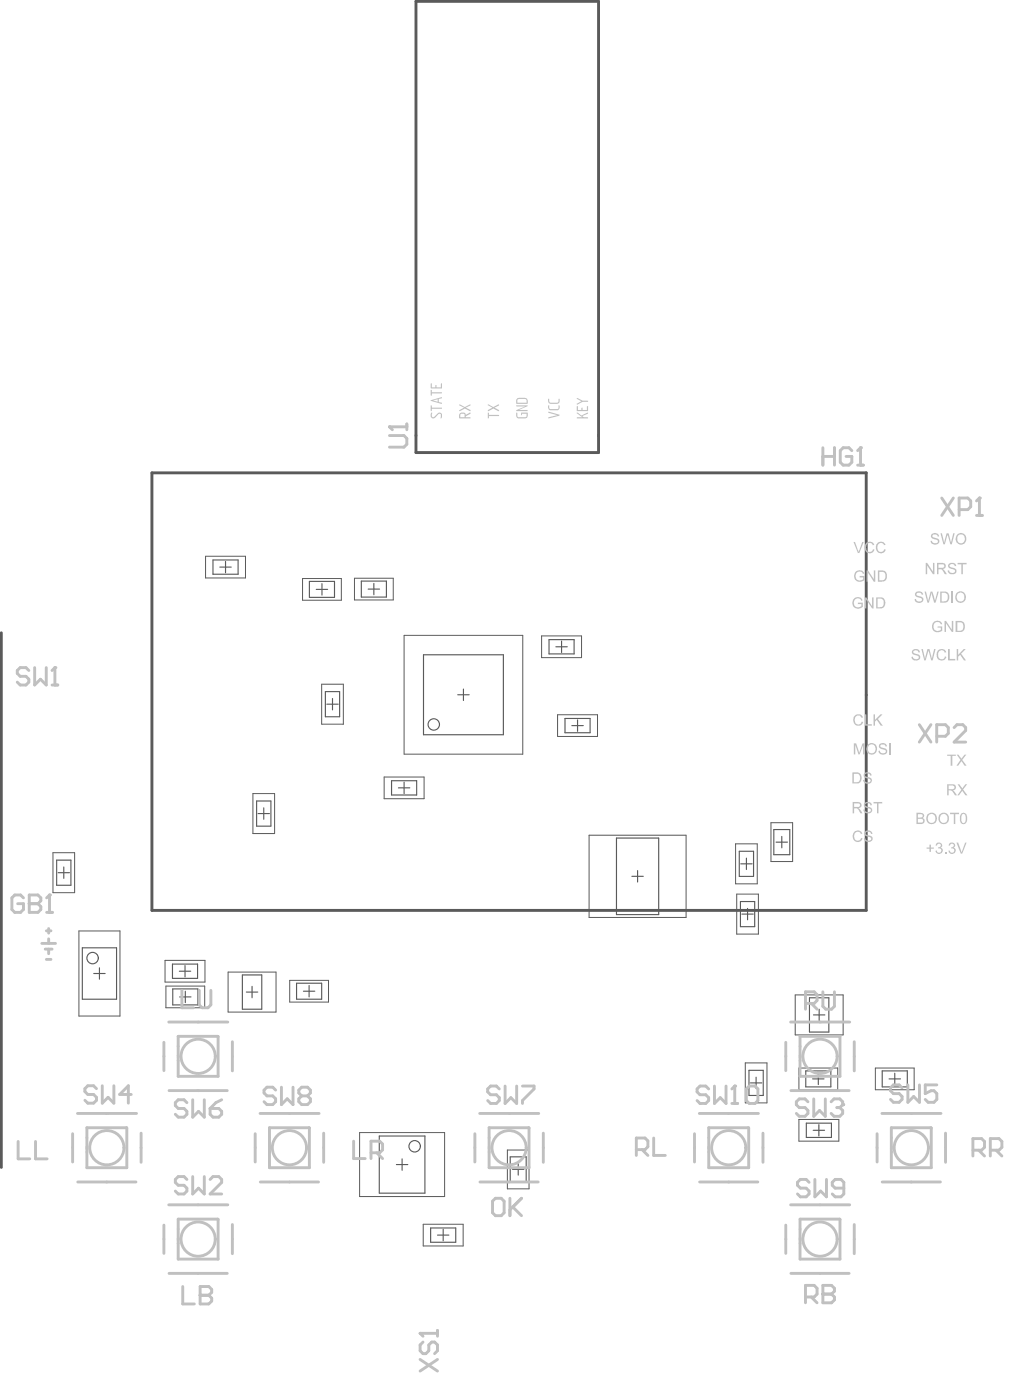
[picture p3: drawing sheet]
<svg xmlns="http://www.w3.org/2000/svg" width="297mm" height="408mm" viewBox="0 0 297 408" stroke-linecap="round" stroke-linejoin="round" font-family="sans-serif">
<g fill="none" stroke="#5a5a5a" stroke-width=".33">
<path d="M62 163.1h7.3v4.2h-7.3zM64 165.2h3.3M65.7 163.5v3.4M90.1 169.4h7.3v4.6h-7.3zM92.1 171.7h3.3M93.8 170v3.3M105.2 169.3h7.3v4.6h-7.3zM107.2 171.6h3.3M108.9 169.9v3.4M123.3 190.7h23.3v23.3h-23.3zM159.9 186.3h7.3v4.2h-7.3zM161.9 188.4h3.3"/>
<path d="M163.5 186.7v3.4M94.8 201.5h4.1v7.3h-4.1zM95.2 205.1h3.3M96.8 203.5v3.3M133.3 202.4h3.3M135 200.7v3.3M164.5 209.3h7.3v4.1h-7.3zM166.5 211.4h3.4M168.2 209.7v3.3M74.7 233.3h4.2v7.3h-4.2zM75.1 237h3.4M76.8 235.3v3.4"/>
<path d="M114 227.4h7.3v4.2h-7.3zM116 229.5h3.3M117.7 227.8v3.4M16.5 250.5h4.2v7.4h-4.2zM16.9 254.2h3.3M18.6 252.5v3.4M179.5 244.1h12.3v22.3h-12.3zM184 255.3h3.3M185.7 253.6v3.3M215.3 248h4.1v7.3h-4.1zM215.7 251.6h3.3M217.4 250v3.3"/>
<path d="M225.3 241.6h4.7v7.4h-4.7zM226 245.3h3.3M227.7 243.6v3.4M24 276.1h9.9v15h-9.9zM215.6 262.6h4.2v7.3h-4.2zM216 266.3h3.4M217.7 264.6v3.3M27.3 283.6h3.3M29 281.9v3.3M50.2 280.8h7.3v4.2h-7.3zM50.3 288.1h7.3v4.6h-7.3zM52.2 282.9h3.3"/>
<path d="M52.3 290.4h3.3M53.9 281.2v3.4M54 288.7v3.4M70.6 284h5.6v10h-5.6zM71.7 289h3.4M73.4 287.3v3.3M86.4 286.4h7.3v4.7h-7.3zM88.4 288.7h3.3M90 287.1v3.3M235.7 290.6h5.7v10h-5.7zM236.9 295.6h3.3M238.6 294v3.3"/>
<path d="M218.1 311.8h4.2v7.3h-4.2zM218.5 315.4h3.4M220.2 313.8v3.3M234.6 311.9h7.4v4.7h-7.4zM236.6 314.3h3.4M238.3 312.6v3.3M256.9 311.9h7.3v4.7h-7.3zM258.9 314.3h3.3M260.6 312.6v3.3M110.5 330.9h13.2v16.7h-13.2zM115.4 339.2h3.4M117.1 337.6v3.3"/>
<path d="M148.6 337h4.6v7.3h-4.6zM150.9 339v3.3M234.8 327.2h7.3v4.1h-7.3zM236.8 329.2h3.3M238.5 327.6v3.3M125.4 357.7h7.3v4.2h-7.3zM127.4 359.8h3.3M129.1 358.1v3.3M149.2 340.6h3.4"/>
<circle cx="126.3" cy="211" r="1.66"/>
<circle cx="27" cy="279.1" r="1.66"/>
<circle cx="120.8" cy="333.9" r="1.66"/>
</g>
<g fill="none" stroke="#5a5a5a" stroke-width=".29">
<path d="M59.9 162h11.6v6.4h-11.6zM88.1 168.5h11.3v6.3h-11.3zM103.2 168.4h11.3v6.4h-11.3zM93.7 199.3h6.3v11.6h-6.3zM117.7 185.1h34.5v34.6h-34.5zM157.7 185.2h11.7v6.4h-11.7zM162.4 208.2h11.6v6.3h-11.6zM73.7 231.2h6.3v11.6h-6.3zM111.9 226.3h11.6v6.4h-11.6zM224.5 239.7h6.3v11.3h-6.3zM15.4 248.4h6.3v11.6h-6.3zM171.6 243.3h28.2v23.9h-28.2z"/>
<path d="M214.2 245.8h6.3v11.7h-6.3zM23 271.2h11.9v24.8h-11.9zM48.1 279.7h11.6v6.4h-11.6zM214.5 260.4h6.4v11.7h-6.4zM48.3 287.2h11.3v6.4h-11.3zM66.4 283.2h14v11.6h-14zM84.4 285.6h11.3v6.3h-11.3zM231.6 289.8h13.9v11.7h-13.9zM217 309.6h6.4v11.7h-6.4zM232.7 311.1h11.3v6.3h-11.3zM254.9 311.1h11.3v6.3h-11.3zM104.7 329.9h24.8v18.7h-24.8z"/>
<path d="M147.8 335h6.3v11.3h-6.3zM232.7 326.1h11.6v6.3h-11.6zM123.2 356.6h11.7v6.3h-11.7z"/>
</g>
<path d="M121.1 .4h53.2v131.4h-53.2zM44.2 137.7h208.1v127.5h-208.1zM.4 184.3v155.8" fill="none" stroke="#5a5a5a" stroke-width=".84"/>
<g fill="none" stroke="#c0c0c0" stroke-width=".84">
<path d="M12.2 274.8h4M13.2 276.5h2M13.5 279.5h1.3M13.5 271.1h1.3M14.2 270.5v1.3M14.2 273.5v1.3M14.2 276.5v1.3M49.1 297.7h17.2M230.2 297.7h17.2M47.7 303.6v8.3M49.2 317.7h17M51.9 301.9h11.5l.1 11.6h-11.6z"/>
<path d="M67.7 303.5v8.4M228.8 303.6v8.3M230.3 317.7h17M233 301.9h11.5l.1 11.6h-11.6zM248.8 303.5v8.4M21.2 330.2v8.3M22.6 324.3h17.2M25.3 328.5h11.5l.1 11.6h-11.6zM41.1 330.1v8.5M74.3 330.2v8.3M75.7 324.3h17.2M78.5 328.5h11.5l.1 11.6h-11.6z"/>
<path d="M94.3 330.1v8.5M138.3 330.2v8.3M139.7 324.3h17.2M142.4 328.5h11.6l.1 11.6h-11.7zM158.2 330.1v8.5M202.2 330.2v8.3M203.7 324.3h17.2M206.4 328.5h11.5l.1 11.6h-11.6zM222.2 330.1v8.5M255.4 330.2v8.3M256.8 324.3h17.2M259.6 328.5h11.5l.1 11.6h-11.6z"/>
<path d="M275.4 330.1v8.5M22.6 344.3h17M47.7 356.9v8.2M49.1 351h17.2M51.9 355.1l11.6 .1v11.6h-11.6zM67.7 356.7v8.5M75.8 344.3h17M139.8 344.3h16.9M203.7 344.3h17M228.8 356.9v8.2M230.2 351h17.2M233 355.1l11.6 .1v11.6h-11.6z"/>
<path d="M248.8 356.7v8.5M256.9 344.3h17M49.2 370.9h17M230.3 370.9h17"/>
</g>
<g fill="#c0c0c0">
<path d="M150.4 120.2l.3 .1 .1 1.2h2.3l.3-.2v-.8h-1.4v.4h-.2v-.7h1.8v1.2l-.5 .5h-2.3l-.5-.6z"/>
<path d="M150.4 118.1h3.2v.2l-2.5 1.1h2.5l.1 .2-.1 .2h-3.2v-.4l2.5-1h-2.4z"/>
<path d="M248.9 242.2l.3-.1a1.27 1.27 0 0 1 1.9 .7l-.4 .2a1.03 1.03 0 0 0-1.3-.6 1.03 1.03 0 0 0-.7 1.3 1.04 1.04 0 0 0 .8 1.1 1.04 1.04 0 0 0 1.3-.7l.4 .1-.1 .1a1.47 1.47 0 0 1-1.8 .9 1.47 1.47 0 0 1-1-1.8l.2-.7z"/>
<path d="M251.9 242.2l.5-.2a1.25 1.25 0 0 1 1.7 .9h-.5a.77 .77 0 0 0-.8-.6 .77 .77 0 0 0-.7 .7l1.4 .5a.92 .92 0 0 1 .6 1.1 .92 .92 0 0 1-1.1 .7 1.07 1.07 0 0 1-1.4-1.1l.3-.1a.94 .94 0 0 0 .8 .8 .94 .94 0 0 0 1-.6 1.34 1.34 0 0 0-1.3-.7h-.2a.87 .87 0 0 1-.3-1.4z"/>
<path d="M249.2 208.2l.4-.1a1.2 1.2 0 0 1 1.7 .9l-.5 .1a1.03 1.03 0 0 0-1.3-.6 1.03 1.03 0 0 0-.6 1.3 1.04 1.04 0 0 0 .8 1.2 1.04 1.04 0 0 0 1.2-.8l.5 .2a1.5 1.5 0 0 1-2 .9 1.5 1.5 0 0 1-.8-2v-.5z"/>
<path d="M251.9 208.1h.4v2.9h1.6v.4h-2z"/>
<path d="M254.4 208.1h.4v1.6l1.6-1.6h.6l-1.3 1.3 1.4 2h-.6l-1.2-1.7-.5 .5v1.2h-.4z"/>
<path d="M249 174.1l.3-.1a1.46 1.46 0 0 1 1.9 .9l-.4 .1a1.08 1.08 0 0 0-1.2-.7 1.08 1.08 0 0 0-1 1.1 1.29 1.29 0 0 0 .7 1.4 1.29 1.29 0 0 0 1.5-.2v-.6h-1v-.5h1.5v1.3l-1.4 .5a1.76 1.76 0 0 1-1.6-1.2 1.76 1.76 0 0 1 .7-2z"/>
<path d="M251.9 174h.4l1.7 2.6v-2.6h.4v3.2h-.4l-1.7-2.5v2.5h-.4z"/>
<path d="M249.4 166.3l.6-.1a1.33 1.33 0 0 1 1.7 .9h-.4a1.17 1.17 0 0 0-1.6-.4 1.17 1.17 0 0 0-.5 1.6 1.39 1.39 0 0 0 2.2 .5v-.6h-1.1v-.4h1.5v1.2l-1 .4a1.68 1.68 0 0 1-2-.9 1.68 1.68 0 0 1 .5-2.1z"/>
<path d="M252.4 166.2h.4l1.7 2.5v-2.5h.4v3.3h-.4l-1.7-2.7v2.7h-.4z"/>
<path d="M278.9 228.5h.5l.8 1.2 .9-1.2h.6l-1.2 1.5 1.2 1.7h-.6l-.9-1.4-.9 1.4h-.5l1.2-1.6z"/>
<path d="M275.8 219.8h2.6v.4h-1.1v2.8h-.5v-2.8h-1z"/>
<path d="M278.6 219.8h.5l.9 1.2 .9-1.2h.5l-1.2 1.6 1.3 1.6h-.6l-.9-1.3-1 1.3h-.5l1.2-1.6z"/>
<path d="M150.8 116.3l-.1 1h2.7v-.8l-.4-.3zM150.7 116l2.2-.1 .5 .1 .3 .6-.1 1h-3.2l-.1-1.1z"/>
<path d="M255.6 174.4v2.5l.7-.1a1.18 1.18 0 0 0 1-1.8l-.5-.6zM255.1 174h1.3a1.63 1.63 0 0 1 1.2 2.6 1.17 1.17 0 0 1-1.3 .6h-1.2z"/>
<path d="M256.1 166.6v2.4h.8a1.32 1.32 0 0 0 1-1.1 1.32 1.32 0 0 0-.7-1.3zM255.7 166.2h1.2a1.73 1.73 0 0 1 1.4 1.3 1.73 1.73 0 0 1-.7 1.8l-1.9 .2z"/>
<path d="M276.2 228.8v1.1h1a.57 .57 0 0 0 .7-.5 .57 .57 0 0 0-.6-.6zM275.8 228.5h1.5a.9 .9 0 0 1 1.1 .7 .9 .9 0 0 1-.9 1l1.2 1.5h-.6l-.7-1.1-.5-.4h-.7v1.5h-.4z"/>
</g>
<path d="M8.4 195.3l-.8-.8h-1.7l-.9 .8v.9l.9 .8h1.7l.8 .9v.8l-.8 .8h-1.7l-.9-.8M10.1 194.5v5l1.7-1.6 1.7 1.6v-5M15.2 199.5h1.6M16 194.5v5M5.3 332.5v5.1h3.4M10.3 332.5v5.1h3.4" fill="none" stroke="#c0c0c0" stroke-width=".84"/>
<circle cx="16" cy="194.5" r=".42" fill="#c0c0c0"/>
<path d="M16 194.5l-.8 .8M122.3 396l5.1 3.4M122.3 388.4h5.1M123.2 390.9l-.9 .9v1.7l.9 .8h.8l.9-.8v-1.7l.8-.9h.9l.8 .9v1.7l-.8 .8M127.4 396l-5.1 3.4M127.4 387.6v1.6" fill="none" stroke="#c0c0c0" stroke-width=".84"/>
<circle cx="122.3" cy="388.4" r=".42" fill="#c0c0c0"/>
<path d="M122.3 388.4l.9 .8" fill="none" stroke="#c0c0c0" stroke-width=".84"/>
<g fill="#c0c0c0">
<path d="M133.8 117.8l1.6 .8 1.6-.8 .1 .3-1.5 .6 1.4 .7 .1 .3-.3 .1-1.4-.8-1.5 .8-.2-.1 1.4-1-1.4-.6z"/>
<path d="M125.6 120.2h.2v1.2l.1 .1h.5l1.1-1.1a.73 .73 0 0 1 .8-.1 .73 .73 0 0 1 .4 .6l-.2 1h-.2l.1-1.2-.2-.2h-.4l-1.1 1.2a.75 .75 0 0 1-.8 .2 .75 .75 0 0 1-.5-.7z"/>
<path d="M125.4 118.1l.4 .1v.5h2.9v.3l-2.9 .1v.6l-.3 .1z"/>
<path d="M125.4 113.6l.4 .1v.6h2.9v.2l-2.9 .1v.5l-.3 .2z"/>
<path d="M125.5 111.6l.3 .1v1.1h1l.1-.6h.2v.6h1.3v-1l.2-.2 .1 1.5-3.2 .1z"/>
<path d="M134.3 120.5l-.3 .3v.7h1.3l-.1-.9zM133.9 120.4l1.3-.2 .4 .2v.5l1.4-.7 .1 .2-1.5 .9v.2h1.3l.2 .3-3.3 .1-.1-1.1z"/>
<path d="M126.1 116.6l1.3 .5v-.8zM125.4 116.5l3.3-.8-.1 .3-.8 .2v.9l.9 .2v.3l-3.3-.8z"/>
</g>
<path d="M113.4 126.9h4.2l.9 .8v1.7l-.9 .9h-4.2M113.4 124.3h5.1M118.5 123.5v1.7" fill="none" stroke="#c0c0c0" stroke-width=".84"/>
<circle cx="113.4" cy="124.3" r=".42" fill="#c0c0c0"/>
<path d="M113.4 124.3l.9 .9M145.4 317.2l-.8-.8h-1.7l-.9 .8v.9l.9 .8h1.7l.8 .8v.9l-.8 .8h-1.7l-.9-.8M147.1 316.4v5l1.7-1.7 1.7 1.7v-5M152.1 316.4h3.4v.8l-3.4 3.4v.8" fill="none" stroke="#c0c0c0" stroke-width=".84"/>
<g fill="#c0c0c0">
<path d="M159.7 119.9l3.3 1-3.3 1 .1-.4 2.5-.6-2.6-.6z"/>
<path d="M159.7 118.1h.2v.8l.3 .3h2.2l.2-.3v-.8l.4 .1v.7l-.5 .6h-2.4l-.5-.7z"/>
<path d="M159.8 116.1l.4 1.2h2.2l.2-.2 .1-1 .3 .2v.7l-.2 .4-.5 .2h-2l-.7-.6z"/>
<path d="M142 120.2h.3l.1 .7h2.9v.2l-2.9 .1v.6l-.4 .1z"/>
<path d="M142 117.8l1.7 .8 1.6-.8v.4l-1.3 .5 1.3 .7v.4l-1.6-.8-1.6 .8v-.4l1.3-.7-1.4-.6z"/>
<path d="M168 120.2l1.3 .8 2-.8-.1 .3-1.6 .7 .4 .3h1.2l.1 .4h-3.3v-.4h1.6l-1.6-1.1z"/>
<path d="M168 118.2l.3 .2v1h1l.1-.7h.2v.7h1.3v-1l.3-.2 .1 1.5-3.3 .1z"/>
<path d="M168 116h.1a4 4 0 0 0 3.2 .8l-.1 .3a3.5 3.5 0 0 0-3.2 .8v-.3l1.3-.7-1.3-.7z"/>
</g>
<path d="M234.6 292.3h2.5l.8-.9v-1.6l-.8-.9h-2.5v5.1M236.3 292.3l1.6 1.7M239.6 288.9v4.2l.9 .9h1.7l.8-.9v-4.2M262.7 316.9l-.8-.9h-1.7l-.9 .9v.8l.9 .9h1.7l.8 .8v.9l-.8 .8h-1.7l-.9-.8M264.4 316v5.1l1.7-1.7 1.7 1.7v-5.1M272.8 316h-3.4v2.6l1.7-.9h.9l.8 .9v1.7l-.8 .8h-1.7l-.9-.8M235.6 344.4l-.8-.8h-1.7l-.9 .8v.9l.9 .8h1.7l.8 .8v.9l-.8 .8h-1.7l-.9-.8M237.3 343.6v5l1.7-1.7 1.7 1.7v-5M245.7 346.1h-2.5l-.8-.8v-.9l.8-.8h1.7l.8 .8v3.4l-.8 .8h-1.7l-.8-.8" fill="none" stroke="#c0c0c0" stroke-width=".84"/>
<g fill="#c0c0c0">
<path d="M251.7 225.2l.6-.2a1.04 1.04 0 0 1 1.5 .9h-.3a.78 .78 0 0 0-.8-.6 .78 .78 0 0 0-.8 .6v.2l.8 .2a.99 .99 0 0 1 1.1 .6 .99 .99 0 0 1-.3 1.2l-.6 .2a1.19 1.19 0 0 1-1.5-1.1h.4a.85 .85 0 0 0 .9 .8 .85 .85 0 0 0 .8-.9l-1.1-.4a.86 .86 0 0 1-.9-.5 .86 .86 0 0 1 .2-1z"/>
<path d="M251.8 233.9l.4-.2a1.1 1.1 0 0 1 1.7 .8l-.4 .1a.72 .72 0 0 0-.8-.7 .72 .72 0 0 0-.7 .8l.8 .3a1.04 1.04 0 0 1 1.2 1.2 1.04 1.04 0 0 1-1.6 .7l-.4-.1-.5-.5-.1-.5 .5 .1a.92 .92 0 0 0 .8 .7 .92 .92 0 0 0 .9-.7l-.3-.3-.8-.2a.95 .95 0 0 1-.8-.5 .95 .95 0 0 1 .1-1z"/>
<path d="M254.4 233.6h2.5v.4h-1.1v2.9h-.4v-2.9h-1z"/>
<path d="M248.6 157.9h.4l1 2.9 1.1-2.9h.4l-1.2 3.2h-.5z"/>
<path d="M252.4 158h.3a1.32 1.32 0 0 1 1.9 .7l-.4 .1a1.1 1.1 0 0 0-1.5-.5 1.1 1.1 0 0 0-.4 1.5 .98 .98 0 0 0 .9 1 .98 .98 0 0 0 1-.8l.4 .1v.3a1.53 1.53 0 0 1-2.1 .6 1.53 1.53 0 0 1-.6-2z"/>
<path d="M255.7 158h.2a1.32 1.32 0 0 1 1.9 .7l-.4 .1a1.06 1.06 0 0 0-1.4-.4 1.06 1.06 0 0 0-.4 1.4 .98 .98 0 0 0 .9 1 .98 .98 0 0 0 1-.8l.4 .1-.1 .3a1.53 1.53 0 0 1-2 .6 1.53 1.53 0 0 1-.7-2z"/>
<path d="M248.6 225.4v2.5h.9a1.36 1.36 0 0 0 1-1.1 1.36 1.36 0 0 0-.5-1.3zM248.2 225h1.5a1.67 1.67 0 0 1 1.2 1.6 1.67 1.67 0 0 1-1.2 1.6h-1.5z"/>
<path d="M248.7 234v1.1h1a.53 .53 0 0 0 .7-.6 .53 .53 0 0 0-.7-.5zM248.3 233.6h1.5a.89 .89 0 0 1 1 .8 .89 .89 0 0 1-.8 1l1.2 1.5h-.6l-1-1.4h-.9v1.4h-.4z"/>
</g>
<path d="M283.3 335h2.6l.8-.8v-1.7l-.8-.8h-2.6v5M285 335l1.7 1.7M288.4 335h2.5l.9-.8v-1.7l-.9-.8h-2.5v5M290.1 335l1.7 1.7M144.3 349.1h1.7l.8 .8v3.4l-.8 .8h-1.7l-.9-.8v-3.4zM148.5 349.1v5M149.3 351.6l2.6 2.5M151.9 349.1l-3.4 3.3M234.6 377.8h2.5l.8-.8v-1.7l-.8-.9h-2.5v5.1M236.3 377.8l1.6 1.7M239.6 374.4v5.1h2.6l.8-.8v-.9l-.8-.8h-2.6" fill="none" stroke="#c0c0c0" stroke-width=".84"/>
<circle cx="239.6" cy="377" r=".42" fill="#c0c0c0"/>
<path d="M235.3 320.9l-.9-.8h-1.6l-.9 .8v.9l.9 .8h1.6l.9 .9v.8l-.9 .9h-1.6l-.9-.9M237 320.1v5.1l1.7-1.7 1.6 1.7v-5.1M242 320.9l.9-.8h1.7l.8 .8v.9M239.6 374.4h2.6l.8 .9v.8l-.8 .9h-2.6" fill="none" stroke="#c0c0c0" stroke-width=".84"/>
<circle cx="245.4" cy="321.8" r=".42" fill="#c0c0c0"/>
<path d="M243.7 322.6h.9M244.6 322.6l.8 .9v.8l-.8 .9h-1.7l-.9-.9M245.4 321.8l-.8 .8" fill="none" stroke="#c0c0c0" stroke-width=".84"/>
<g fill="#c0c0c0">
<path d="M248.6 216.5h.7l.9 2.8 1-2.8h.6v3.3h-.4v-2.8l-1.1 2.8h-.3l-.9-2.8v2.8h-.5z"/>
<path d="M256.3 216.6l.3-.1a1.15 1.15 0 0 1 1.7 .9l-.5 .1a.79 .79 0 0 0-.6-.6 .79 .79 0 0 0-.8 .3 .54 .54 0 0 0 .2 .5 .54 .54 0 0 0 .6 .1l.1 .1a1.01 1.01 0 0 1 1.1 1.1 1.01 1.01 0 0 1-1.4 .8h-.1a1.16 1.16 0 0 1-1.1-1.1h.4a.92 .92 0 0 0 .9 .7 .92 .92 0 0 0 .9-.6l-.4-.4-1.2-.3a.86 .86 0 0 1-.1-1.5z"/>
<path d="M253.1 217l-.3 .8a1.18 1.18 0 0 0 1.2 1.6 1.18 1.18 0 0 0 .9-1.8 1.08 1.08 0 0 0-1.8-.6zM252.7 216.9h.1a1.61 1.61 0 0 1 2.3 .3 1.61 1.61 0 0 1-.4 2.3 1.61 1.61 0 0 1-2.3-.5l-.1-1z"/>
</g>
<path d="M259.2 216.5v3.3" fill="none" stroke="#c0c0c0" stroke-width=".42"/>
<g fill="#c0c0c0">
<path d="M266 189.2l.3-.1a1.14 1.14 0 0 1 1.6 .9l-.4 .1a.76 .76 0 0 0-.8-.7 .76 .76 0 0 0-.7 .7l1 .4a.99 .99 0 0 1 1 1.2 .99 .99 0 0 1-1.5 .7 1.01 1.01 0 0 1-1.1-1l.5-.1a.85 .85 0 0 0 .8 .7 .85 .85 0 0 0 .9-.7l-1-.5a.9 .9 0 0 1-.9-.5 .9 .9 0 0 1 .3-1.1z"/>
<path d="M268.3 189.1h.4l.6 2.8 .8-2.8h.6l.7 2.8 .6-2.8h.5l-.9 3.3h-.4l-.9-2.9-.7 2.9h-.4z"/>
<path d="M273.2 189.4a1.45 1.45 0 0 1 2.4 .6l-.5 .1a1 1 0 0 0-1.4-.6 1 1 0 0 0-.5 1.3 .99 .99 0 0 0 .8 1.2 .99 .99 0 0 0 1.2-.8l.4 .3a1.53 1.53 0 0 1-2.1 .8 1.53 1.53 0 0 1-.7-2z"/>
<path d="M276.1 189.1h.5v2.8h1.6v.5h-2.1z"/>
<path d="M278.6 189.1h.4v1.7l1.6-1.7h.6l-1.3 1.3 1.4 2h-.6l-1.1-1.6-.6 .5v1.1h-.4z"/>
<path d="M272.2 181l.4-.1a1.37 1.37 0 0 1 1.8 .9l-.4 .1a1.16 1.16 0 0 0-1.6-.6 1.16 1.16 0 0 0-.5 1.7 1.29 1.29 0 0 0 2.1 .5v-.7h-1v-.3h1.4v1.2h-.2a1.68 1.68 0 0 1-2.3 .1 1.68 1.68 0 0 1-.2-2.3z"/>
<path d="M275.1 180.9h.4l1.7 2.5v-2.5h.4v3.2h-.4l-1.7-2.6v2.6h-.4z"/>
<path d="M271.5 155.4l.4-.1a1.21 1.21 0 0 1 1.6 1h-.5a.78 .78 0 0 0-.7-.6 .78 .78 0 0 0-.8 .6l1.2 .5a.96 .96 0 0 1 .8 1.1 .96 .96 0 0 1-1.2 .7 1.05 1.05 0 0 1-1.3-1.1h.4a1.01 1.01 0 0 0 1.7 .3 .9 .9 0 0 0-1-.7l-.1-.1a.87 .87 0 0 1-.9-.6 .87 .87 0 0 1 .4-1z"/>
<path d="M273.9 155.3h.4l.6 2.8 .8-2.8h.5l.7 2.8 .7-2.8h.4l-.8 3.3h-.4l-.9-2.8-.7 2.8h-.5z"/>
<path d="M278.8 181.3v2.4h.8a1.36 1.36 0 0 0 .7-2.2l-.3-.2zM278.3 180.9h1.5a1.68 1.68 0 0 1 1.2 1.6 1.68 1.68 0 0 1-1.2 1.6h-1.5z"/>
<path d="M279 155.9l-.2 .5v.9a1.14 1.14 0 0 0 1.5 .9 1.14 1.14 0 0 0 .6-1.7 1.09 1.09 0 0 0-.8-.8 1.09 1.09 0 0 0-1.1 .2zM278.2 156.9a1.65 1.65 0 0 1 3.3 0 1.65 1.65 0 0 1-3.3 0z"/>
</g>
<path d="M6.8 261.5l-.8-.8h-1.7l-.8 .8v3.4l.8 .9h1.7l.8-.9v-1.7h-1.7M8.5 260.7v5.1h2.5l.9-.9v-.8l-.9-.9h-2.5" fill="none" stroke="#c0c0c0" stroke-width=".84"/>
<circle cx="8.5" cy="263.2" r=".42" fill="#c0c0c0"/>
<path d="M8.5 260.7h2.5l.9 .8v.9l-.9 .8h-2.5M13.6 265.8h1.7M14.4 260.7v5.1" fill="none" stroke="#c0c0c0" stroke-width=".84"/>
<circle cx="14.4" cy="260.7" r=".42" fill="#c0c0c0"/>
<g fill="none" stroke="#c0c0c0" stroke-width=".84">
<path d="M14.4 260.7l-.8 .8M53 288.5v5.1h3.3M58 288.5v4.2l.9 .9h1.7l.8-.9v-4.2M28.1 317.1l-.8-.8h-1.7l-.9 .8v.9l.9 .8h1.7l.8 .9v.8l-.8 .8h-1.7l-.9-.8M29.8 316.3v5l1.7-1.6 1.7 1.6v-5M38.2 318.8h-3.4l2.6-2.5v5M80.3 317.5l-.9-.8h-1.7l-.8 .8v.9l.8 .8h1.7l.9 .9v.8l-.9 .9h-1.7l-.8-.9M82 316.7v5.1l1.6-1.7 1.7 1.7v-5.1M87.9 319.2l-.9-.8v-.9l.9-.8h1.6l.9 .8v.9l-.9 .8M87.9 319.2h1.6M87.9 319.2l-.9 .9v.8l.9 .9h1.6l.9-.9v-.8l-.9-.9M206.4 317.2l-.9-.8h-1.7l-.8 .8v.9l.8 .8h1.7l.9 .8v.9l-.9 .8h-1.7l-.8-.8"/>
<path d="M208.1 316.4v5l1.6-1.7 1.7 1.7v-5M214 316.4v5M103 332.4v5.1h3.4M108 335.8h2.6l.8-.8v-1.7l-.8-.9h-2.6v5.1M109.7 335.8l1.7 1.7M185.3 334.9h2.5l.9-.9v-1.7l-.9-.8h-2.5v5.1M187 334.9l1.7 1.7M190.4 331.5v5.1h3.3M213.1 321.4h1.7M54.4 343.6l-.8-.9h-1.7l-.8 .9v.8l.8 .9h1.7l.8 .8v.9l-.8 .8h-1.7l-.8-.8M56.1 342.7v5.1l1.7-1.7 1.7 1.7v-5.1M61.2 343.6l.8-.9h1.7l.9 .9v.8l-3.4 3.4h3.4"/>
</g>
<circle cx="214" cy="316.4" r=".42" fill="#c0c0c0"/>
<path d="M214 316.4l-.9 .8M218.2 316.4h1.7l.8 .8v3.4l-.8 .8h-1.7l-.9-.8v-3.4z" fill="none" stroke="#c0c0c0" stroke-width=".84"/>
<g fill="#c0c0c0">
<path d="M270.7 246h.4v.9h.8v.3h-.8v1h-.4v-1h-.9v-.3h.9z"/>
<path d="M272.9 245.5a.9 .9 0 0 1 1.2 .2 .9 .9 0 0 1-.1 1.3 .98 .98 0 0 1 .2 1.5 .98 .98 0 0 1-1.5-.1l-.2-.6 .3-.1a.66 .66 0 0 0 .7 .7 .66 .66 0 0 0 .6-.8 .66 .66 0 0 0-.9-.5v-.3a.54 .54 0 0 0 .7-.4 .54 .54 0 0 0-.4-.6 .54 .54 0 0 0-.6 .5h-.4z"/>
<path d="M275.2 248.2h.4v.5h-.4z"/>
<path d="M276.7 245.5h.1a.82 .82 0 0 1 1.2 .2 .82 .82 0 0 1-.3 1.2 .99 .99 0 0 1 .4 1.5 .99 .99 0 0 1-1.6 0l-.3-.6 .4-.1a.66 .66 0 0 0 .7 .7 .66 .66 0 0 0 .6-.8 .66 .66 0 0 0-.9-.5v-.3a.56 .56 0 0 0 .8-.4 .56 .56 0 0 0-.5-.7 .56 .56 0 0 0-.6 .6h-.5z"/>
<path d="M278.5 245.4h.5l1 2.9 1.1-2.9h.4l-1.3 3.3h-.4z"/>
<path d="M276.7 236.7h2.6v.5h-1.1v2.8h-.4v-2.8h-1.1z"/>
<path d="M266.8 172.4l.6-.2a1.09 1.09 0 0 1 1.4 1l-.4 .1a.78 .78 0 0 0-.8-.6 .78 .78 0 0 0-.7 .6l.7 .4a1.02 1.02 0 0 1 1.3 1 1.02 1.02 0 0 1-1.3 .9 1.16 1.16 0 0 1-1.2-1.1h.4a.87 .87 0 0 0 .8 .7 .87 .87 0 0 0 .9-.6l-.2-.3-.7-.2a.96 .96 0 0 1-.9-.4 .96 .96 0 0 1 0-1.1z"/>
<path d="M269.2 172.3h.5l.6 2.8 .7-2.8h.5l.8 2.8 .7-2.8h.4l-.9 3.2h-.5l-.7-2.8-.8 2.8h-.4z"/>
<path d="M267.3 237.2v1h.8a.53 .53 0 0 0 .6-.5 .53 .53 0 0 0-.6-.5zM267.3 238.5v1.1h.9a.56 .56 0 0 0 .6-.6 .56 .56 0 0 0-.7-.5zM266.9 236.7l1.2 .1a.76 .76 0 0 1 1 .5 .76 .76 0 0 1-.4 1 .94 .94 0 0 1 .5 1.1 .94 .94 0 0 1-1.1 .6h-1.2z"/>
<path d="M270.7 237.2l-.4 .6-.1 .7a1.15 1.15 0 0 0 1.3 1.2 1.15 1.15 0 0 0 .9-1.6 1.1 1.1 0 0 0-1.7-.9zM269.7 238.4a1.63 1.63 0 0 1 3.2 0 1.63 1.63 0 0 1-3.2 0z"/>
<path d="M274 237.4l-.3 .8a1.19 1.19 0 0 0 1.3 1.5 1.19 1.19 0 0 0 .8-1.9 1.13 1.13 0 0 0-1.8-.4zM273.8 237.1a1.63 1.63 0 0 1 2.6 1.2 1.63 1.63 0 0 1-2.4 1.6v-.1a1.82 1.82 0 0 1-.2-2.7z"/>
<path d="M280.1 237.2l-.1 1.1a1.3 1.3 0 0 0 .6 1.5 1.99 1.99 0 0 0 .5-2.5l-.4-.2zM279.9 237a1.22 1.22 0 0 1 1.4 .1 1.22 1.22 0 0 1 .4 1.3l-.1 .6a1.03 1.03 0 0 1-1.2 1 1.03 1.03 0 0 1-.9-1.2v-1z"/>
<path d="M274.2 172.7v2.5l.8-.1a1.18 1.18 0 0 0 .9-1.8l-.7-.6zM273.8 172.3h1.3a1.68 1.68 0 0 1 1.4 1.3 1.68 1.68 0 0 1-.7 1.8l-2 .1z"/>
</g>
<path d="M277.3 172.3v3.2" fill="none" stroke="#c0c0c0" stroke-width=".42"/>
<g fill="#c0c0c0">
<path d="M269.6 164h.4l1.7 2.5v-2.5h.4v3.3h-.4l-1.7-2.6v2.6h-.4z"/>
<path d="M276.3 164.2l.7-.2a1.19 1.19 0 0 1 1.4 .9h-.4a.77 .77 0 0 0-.8-.6 .77 .77 0 0 0-.7 .7l1 .4a.99 .99 0 0 1 1 1.2 .99 .99 0 0 1-1.4 .7 1.16 1.16 0 0 1-1.1-1.1h.4a.86 .86 0 0 0 .9 .7 .86 .86 0 0 0 .8-.7l-1.3-.5a.88 .88 0 0 1-.5-1.5z"/>
<path d="M278.9 164h2.6v.4h-1.1v2.9h-.4v-2.9h-1.1z"/>
<path d="M279.1 172.8l-.4 .7a1.13 1.13 0 0 0 .6 1.6 1.13 1.13 0 0 0 1.5-.9v-.2a1.15 1.15 0 0 0-.4-1.2 1.15 1.15 0 0 0-1.3 0zM278.7 172.6h.1a1.62 1.62 0 0 1 2.2 .4 1.62 1.62 0 0 1-.3 2.2 1.62 1.62 0 0 1-2.3-.2l-.2-1.4z"/>
<path d="M273.3 164.4v1h.9a.54 .54 0 0 0 .8-.4 .54 .54 0 0 0-.7-.6zM272.9 164h1.5a.94 .94 0 0 1 1.1 .8 .94 .94 0 0 1-.9 1l.4 .3 .7 1.2h-.5l-1.1-1.5h-.8v1.5h-.4z"/>
</g>
<path d="M274.3 145.1l3.3 5M277.6 145.1l-3.3 5M279.3 148.5h2.5l.9-.9v-1.7l-.9-.8h-2.5v5M284.4 150.1h1.7M285.2 145.1v5" fill="none" stroke="#c0c0c0" stroke-width=".84"/>
<circle cx="285.2" cy="145.1" r=".42" fill="#c0c0c0"/>
<path d="M285.2 145.1l-.8 .8M53.2 374.8v5h3.4M58.3 374.8v5h2.5l.9-.8v-.9l-.9-.8h-2.5" fill="none" stroke="#c0c0c0" stroke-width=".84"/>
<circle cx="58.3" cy="377.3" r=".42" fill="#c0c0c0"/>
<g fill="none" stroke="#c0c0c0" stroke-width=".84">
<path d="M239.6 130.4v5.1M239.6 133h3.4M243 130.4v5.1M248.1 131.3l-.9-.9h-1.7l-.8 .9v3.3l.8 .9h1.7l.9-.9v-1.6h-1.7M249.8 135.5h1.6M250.6 130.4v5.1M267.7 211.1l3.4 5.1M271.1 211.1l-3.4 5.1M272.8 214.5h2.5l.9-.9v-1.7l-.9-.8h-2.5v5.1M277.8 211.9l.9-.8h1.7l.8 .8v.9l-3.4 3.4h3.4M54.4 321.2l-.8-.8h-1.7l-.8 .8v.8l.8 .9h1.7l.8 .8v.9l-.8 .8h-1.7l-.8-.8M56.1 320.4v5l1.7-1.7 1.7 1.7v-5"/>
<path d="M61.2 322.9h2.5l.9 .8v.9l-.9 .8h-1.7l-.8-.8zM64.6 320.4l-1.7 .8-1.7 1.7M58.3 374.8h2.5l.9 .8v.9l-.9 .8h-2.5"/>
</g>
<circle cx="250.6" cy="130.4" r=".42" fill="#c0c0c0"/>
<g fill="none" stroke="#c0c0c0" stroke-width=".84">
<path d="M250.6 130.4l-.8 .9"/>
<circle cx="57.7" cy="307.7" r="5"/>
<circle cx="238.8" cy="307.7" r="5"/>
<circle cx="31.1" cy="334.3" r="5"/>
<circle cx="84.3" cy="334.3" r="5"/>
<circle cx="148.2" cy="334.3" r="5"/>
<circle cx="212.2" cy="334.3" r="5"/>
<circle cx="265.4" cy="334.3" r="5"/>
<circle cx="57.7" cy="360.9" r="5"/>
<circle cx="238.8" cy="360.9" r="5"/>
</g>
</svg>
